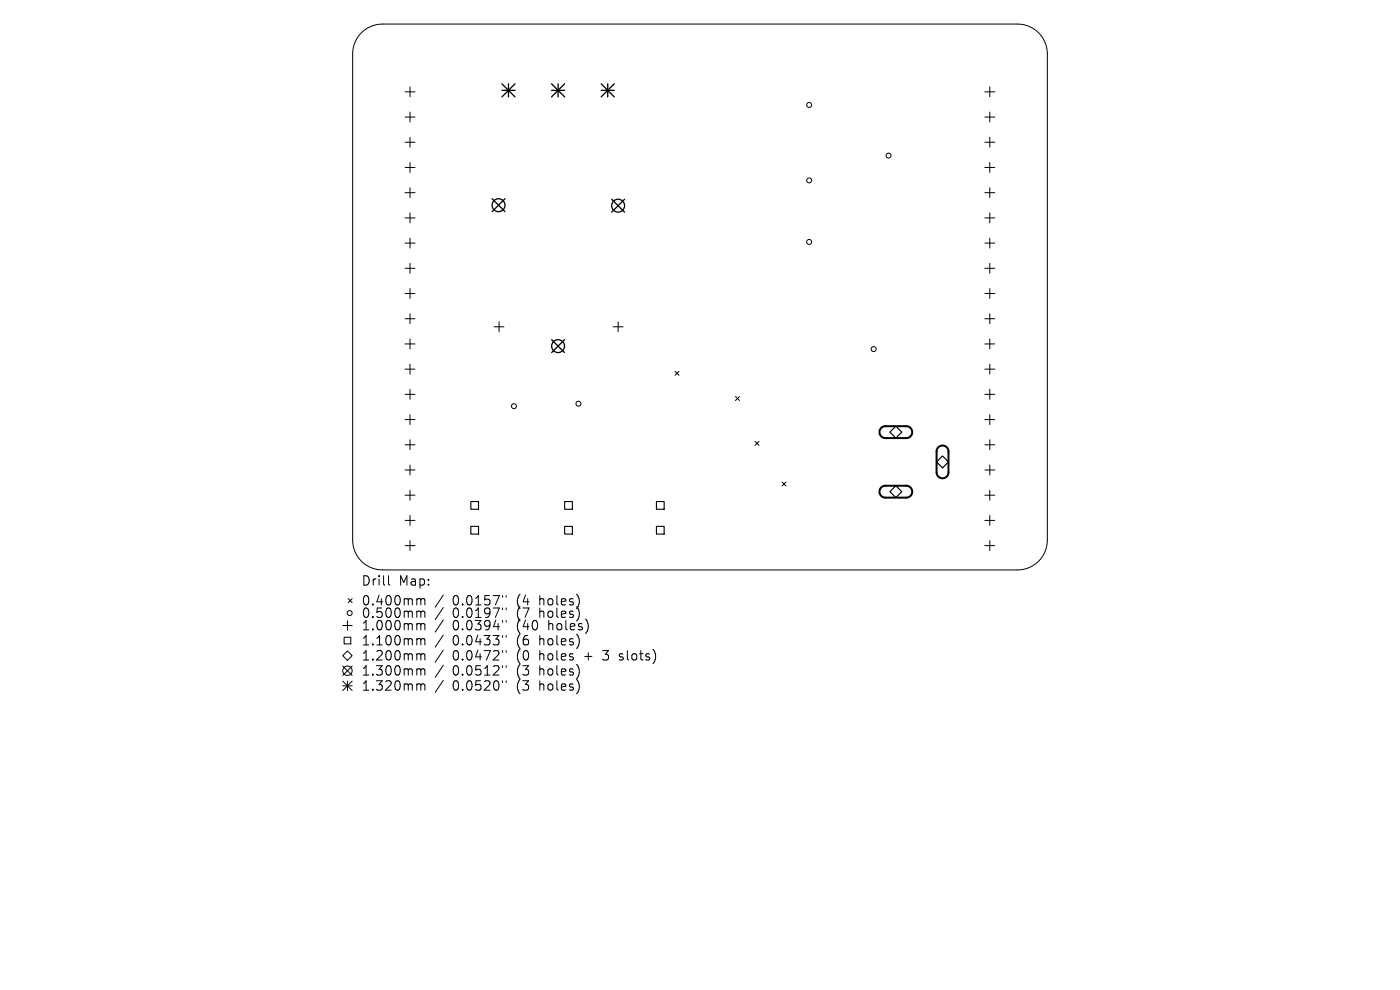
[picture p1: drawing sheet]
<svg xmlns="http://www.w3.org/2000/svg" width="297mm" height="210mm" viewBox="0 0 297 210" stroke-linecap="round" stroke-linejoin="round" font-family="sans-serif">
<defs><g id="words">
<g font-size="2.8">
<text x="76.7" y="124.5">Drill</text>
<text x="84.6" y="124.5">Map:</text>
<text x="76.7" y="128.7">0.400mm</text>
<text x="76.7" y="131.3">0.500mm</text>
<text x="96" y="128.7">0.0157&quot;</text>
<text x="96" y="131.3">0.0197&quot;</text>
<text x="109.6" y="128.7">(4</text>
<text x="109.6" y="131.3">(7</text>
<text x="114.4" y="128.7">holes)</text>
<text x="114.4" y="131.3">holes)</text>
<text x="76.7" y="133.9">1.000mm</text>
<text x="76.7" y="137.1">1.100mm</text>
<text x="96" y="133.9">0.0394&quot;</text>
<text x="96" y="137.1">0.0433&quot;</text>
<text x="109.6" y="133.9">(40</text>
<text x="109.6" y="137.1">(6</text>
<text x="114.4" y="137.1">holes)</text>
<text x="116.3" y="133.9">holes)</text>
<text x="76.7" y="140.3">1.200mm</text>
<text x="76.7" y="143.5">1.300mm</text>
<text x="96" y="140.3">0.0472&quot;</text>
<text x="96" y="143.5">0.0512&quot;</text>
<text x="109.6" y="140.3">(0</text>
<text x="109.6" y="143.5">(3</text>
<text x="114.4" y="140.3">holes</text>
<text x="114.4" y="143.5">holes)</text>
<text x="124.1" y="140.3">+</text>
<text x="128.2" y="140.3">3</text>
<text x="131.7" y="140.3">slots)</text>
<text x="76.7" y="146.7">1.320mm</text>
<text x="96" y="146.7">0.0520&quot;</text>
<text x="109.6" y="146.7">(3</text>
<text x="114.4" y="146.7">holes)</text>
</g>
</g></defs>
<g fill="none" stroke="#000" stroke-width=".21">
<path d="M76.8 6.8a6.3 6.3 0 0 1 4.3-1.7h134.8a6.3 6.3 0 0 1 6.3 6.3v103.2a6.3 6.3 0 0 1-6.3 6.3h-134.8a6.3 6.3 0 0 1-6.3-6.3v-103.2a6.3 6.3 0 0 1 2-4.6zM85.9 19.5h2.1M87 18.4v2.1M208.9 19.5h2.1M210 18.4v2.1M85.9 24.8h2.1M85.9 30.2h2.1M85.9 35.5h2.1M87 23.8v2.1M87 29.1v2.1M87 34.5v2.1M87 39.8v2.1"/>
<path d="M208.9 24.8h2.1M208.9 30.2h2.1M208.9 35.5h2.1M210 23.8v2.1M210 29.1v2.1M210 34.5v2.1M210 39.8v2.1M85.9 40.9h2.1M85.9 46.2h2.1M85.9 51.6h2.1M85.9 56.9h2.1M87 45.2v2.1"/>
<path d="M87 50.5v2.1M87 55.9v2.1M208.9 40.9h2.1M208.9 46.2h2.1M208.9 51.6h2.1M208.9 56.9h2.1M210 45.2v2.1M210 50.5v2.1M210 55.9v2.1M85.9 62.3h2.1M85.9 67.6h2.1M85.9 73h2.1"/>
<path d="M85.9 78.3h2.1M87 61.2v2.1M87 66.6v2.1M87 71.9v2.1M87 77.3v2.1M104.8 69.3h2.1M105.9 68.3v2.1M130.1 69.3h2.1M131.1 68.3v2.1M143.2 78.8l.9 .8M144.1 78.8l-.9 .8M208.9 62.3h2.1"/>
<path d="M208.9 67.6h2.1M208.9 73h2.1M208.9 78.3h2.1M210 61.2v2.1M210 66.6v2.1M210 71.9v2.1M210 77.3v2.1M85.9 83.7h2.1M85.9 89h2.1M85.9 94.4h2.1M85.9 99.7h2.1M87 82.6v2.1"/>
<path d="M87 88v2.1M87 93.3v2.1M87 98.6v2.2M156 84.1l.9 .9M156.9 84.1l-.9 .9M160.2 93.6l.8 .9M161 93.6l-.8 .9M208.9 83.7h2.1M208.9 89h2.1M208.9 94.4h2.1M208.9 99.7h2.1M210 82.6v2.1"/>
<path d="M210 88v2.1M210 93.3v2.1M210 98.6v2.2M85.9 105h2.1M85.9 110.4h2.1M85.9 115.7h2.1M87 104v2.1M87 109.3v2.1M87 114.7v2.1M165.9 102.2l.8 .9M166.7 102.2l-.8 .9M208.9 105h2.1"/>
<path d="M208.9 110.4h2.1M208.9 115.7h2.1M210 104v2.1M210 109.3v2.1M210 114.7v2.1M72.7 139.1l1-1 1 1-1 1zM72.7 132.7h2M73 135.2h1.4v1.4h-1.4zM73.7 131.7v2M73.9 127l.8 .8M74.7 127l-.8 .8M82.4 122.1v1.7l.3 .3"/>
<path d="M89 127l.3 .3M89 129.6l.3 .3M89 132.3l.3 .3M89 135.5l.3 .3M89 138.7l.3 .3M89.3 127.3v1M89.3 129.9v1.1M89.3 132.6v1M89.3 135.8v1M89.3 139v1M89.3 127.3l.3-.3 .4 .1 .1 1.2M89.3 129.9l.3-.3 .4 .1 .1 1.3"/>
<path d="M89.3 132.6l.3-.3 .4 .1 .1 1.2M89.3 135.8l.3-.3 .4 .1 .1 1.2M89.3 139l.3-.3 .4 .1 .1 1.2M94 126.2l-1.7 2.6M94 128.9l-1.7 2.5M94 131.5l-1.7 2.6M94 134.7l-1.7 2.6M94 137.9l-1.7 2.6M106.6 126.3v.4M106.6 129v.4M106.6 131.6v.4M106.6 134.8v.4"/>
<path d="M106.6 138v.4M107.4 126.3v.4M107.4 129v.4M107.4 131.6v.4M107.4 134.8v.4M107.4 138v.4M122.8 126.9v1.3M122.8 129.5v1.4M122.8 135.4v1.3M124.7 132.2v1.3M72.7 141.3l2 2M72.7 144.5l2 2"/>
<path d="M72.7 145.5h2M73.7 144.5v2M74.7 141.3l-2 2M74.7 144.5l-2 2M89 141.9l.3 .3M89 145.1l.3 .3M89.3 142.2v1M89.3 145.4v1M89.3 142.2l.3-.3 .4 .1 .1 1.2M89.3 145.4l.3-.3 .4 .1 .1 1.2M94 141.1l-1.7 2.6M94 144.3l-1.7 2.6"/>
<path d="M106.6 141.2v.4M106.6 144.4v.4M107.4 141.2v.4M107.4 144.4v.4M122.8 141.8v1.3M122.8 145v1.3"/>
<circle cx="171.7" cy="38.3" r=".53"/>
<circle cx="171.7" cy="22.3" r=".53"/>
<circle cx="188.5" cy="33" r=".53"/>
<circle cx="171.7" cy="51.3" r=".53"/>
<circle cx="185.3" cy="74.1" r=".53"/>
<circle cx="109" cy="86.2" r=".53"/>
<circle cx="122.7" cy="85.6" r=".53"/>
<circle cx="74.2" cy="130" r=".53"/>
<circle cx="73.7" cy="142.3" r="1"/>
</g>
<path d="M99.9 106.4h1.6v1.6h-1.6zM99.9 111.7h1.6v1.6h-1.6zM119.8 106.4h1.6v1.6h-1.6zM119.8 111.7h1.6v1.6h-1.6zM139.3 106.4h1.6v1.6h-1.6zM139.3 111.7h1.6v1.6h-1.6z" fill="none" stroke="#000" stroke-width=".23"/>
<path d="M190 90.4l1.3 1.3-1.3 1.2-1.2-1.2zM200 96.7l1.2 1.3-1.2 1.2-1.3-1.2zM190 103l1.3 1.3-1.3 1.3-1.2-1.3z" fill="none" stroke="#000" stroke-width=".25"/>
<path d="M186.9 90.8l.8-.4h4.6a1.26 1.26 0 0 1 1.2 1.3 1.26 1.26 0 0 1-1.2 1.2h-4.5a1.26 1.26 0 0 1-1.1-.7 1.26 1.26 0 0 1 .2-1.4zM199.1 94.9a1.26 1.26 0 0 1 1.3-.3 1.26 1.26 0 0 1 .8 1.2v4.4a1.26 1.26 0 0 1-1.2 1.3 1.26 1.26 0 0 1-1.3-1.3v-4.5zM186.9 103.4l.8-.4h4.6a1.26 1.26 0 0 1 1.2 1.3 1.26 1.26 0 0 1-1.2 1.3h-4.5a1.26 1.26 0 0 1-1.1-.8 1.26 1.26 0 0 1 .2-1.4z" fill="none" stroke="#000" stroke-width=".42"/>
<g fill="none" stroke="#000" stroke-width=".27">
<path d="M104.4 42.2l2.7 2.7M107.1 42.2l-2.7 2.7M129.8 42.3l2.7 2.7M132.5 42.3l-2.7 2.7M117 72.1l2.8 2.7M119.8 72.1l-2.8 2.7"/>
<circle cx="105.8" cy="43.5" r="1.37"/>
<circle cx="131.1" cy="43.6" r="1.37"/>
<circle cx="118.4" cy="73.4" r="1.37"/>
</g>
<path d="M106.5 17.8l2.8 2.8M106.5 19.2h2.8M107.9 17.8v2.8M109.3 17.8l-2.8 2.8M117 19.2h2.8M117 17.8l2.8 2.8M118.4 17.8v2.8M119.8 17.8l-2.8 2.8M127.5 19.2h2.8M127.5 17.8l2.8 2.8M128.9 17.8v2.8M130.3 17.8l-2.8 2.8" fill="none" stroke="#000" stroke-width=".28"/>
<use href="#words"/>
</svg>
